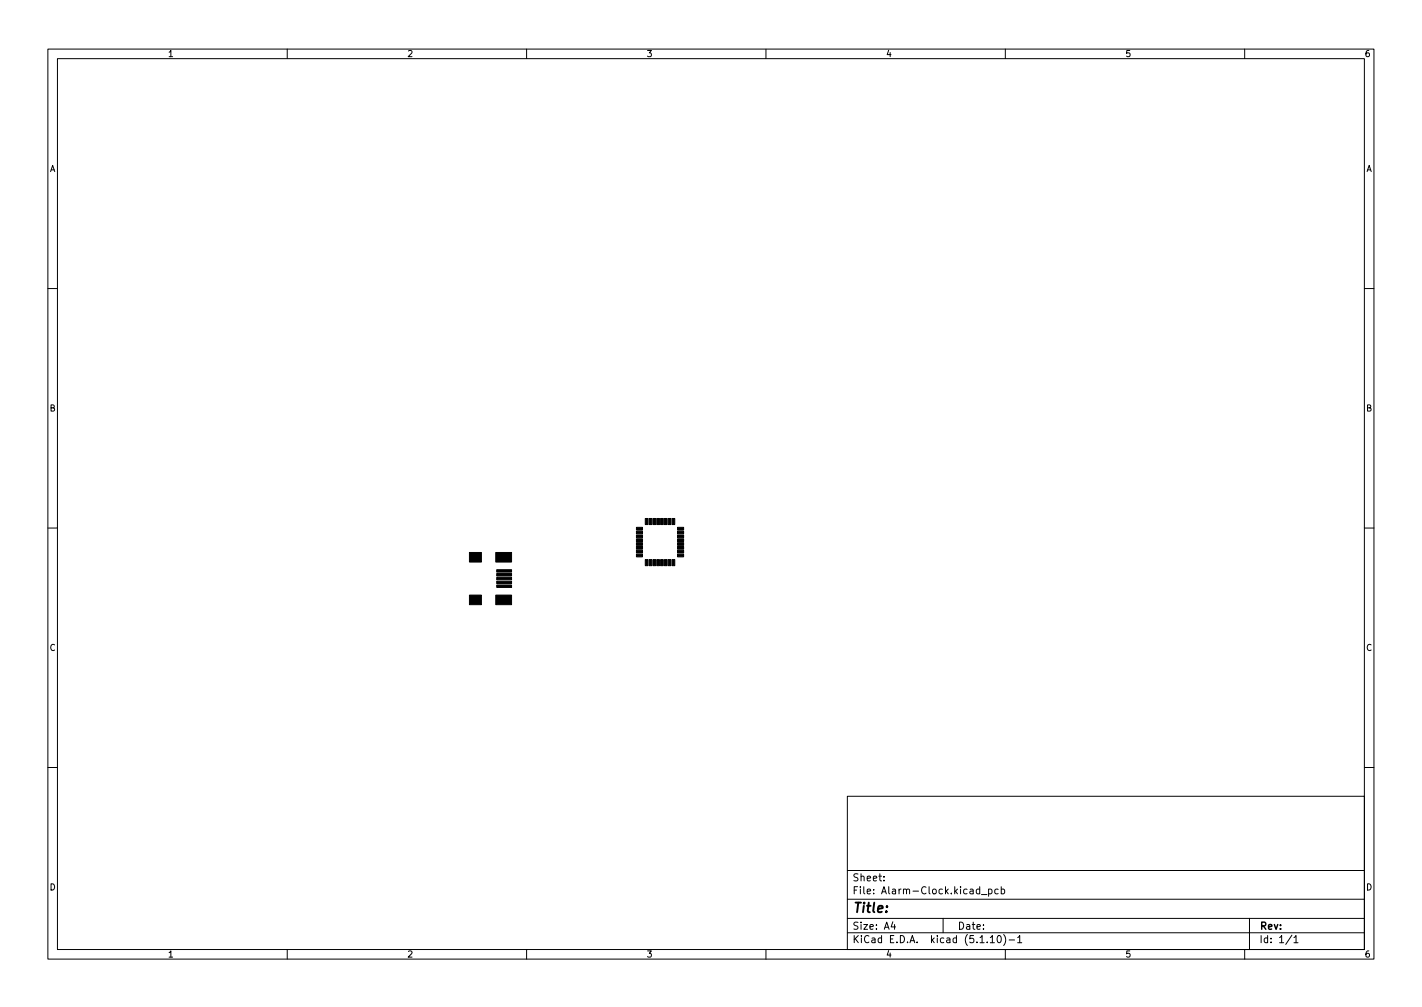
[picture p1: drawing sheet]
<svg xmlns="http://www.w3.org/2000/svg" width="297mm" height="210mm" viewBox="0 0 297 210" stroke-linecap="round" stroke-linejoin="round" font-family="sans-serif">
<defs><g id="words">
<text font-size="2.8" x="178" y="190.6">Title:</text>
<g font-size="2.1">
<text x="178" y="184">Sheet:</text>
<text x="178" y="186.7">File: Alarm-Clock.kicad_pcb</text>
<text x="178" y="196.9">KiCad E.D.A. kicad (5.1.10)-1</text>
<text x="178" y="194.1">Size: A4</text>
<text x="200" y="194.1">Date:</text>
<text x="263" y="194.1">Rev:</text>
<text x="263" y="196.9">Id: 1/1</text>
</g>
<g font-size="1.8">
<text x="35" y="11.9">1</text>
<text x="85" y="11.9">2</text>
<text x="135" y="11.9">3</text>
<text x="185" y="11.9">4</text>
<text x="235" y="11.9">5</text>
<text x="285" y="11.9">6</text>
<text x="10.3" y="35.9">A</text>
<text x="285.3" y="35.9">A</text>
<text x="10.3" y="85.9">B</text>
<text x="285.3" y="85.9">B</text>
<text x="10.3" y="135.9">C</text>
<text x="285.3" y="135.9">C</text>
<text x="10.3" y="185.9">D</text>
<text x="285.3" y="185.9">D</text>
<text x="35" y="199.9">1</text>
<text x="85" y="199.9">2</text>
<text x="135" y="199.9">3</text>
<text x="185" y="199.9">4</text>
<text x="235" y="199.9">5</text>
<text x="285" y="199.9">6</text>
</g>
</g></defs>
<g fill="none" stroke="#000" stroke-width=".21">
<path d="M10 10.2h277v190.1h-277zM12 12.2h273v186.1h-273zM60 10.2v2M110 10.2v2M160 10.2v2M210 10.2v2M260 10.2v2M10 60.2h2M285 60.2h2M10 110.2h2M285 110.2h2M10 160.2h2"/>
<path d="M177 166.3h108v32h-108zM285 160.2h2M60 198.3v2M110 198.3v2M160 198.3v2M177 194.8h108M177 191.8h108M177 187.8h108M177 181.8h108M184.6 183.8v.1M184.6 183v.1M186.5 192.5l-.4 1h1"/>
<path d="M186.9 193v1M197 191.8v3M204.6 185.7l-.4-.1-.3 .3 .2 .7h.5M204.6 185.1v1.5M205 186.8h1.1M206.5 185.7l.4-.1 .3 .3-.1 .7h-.6M206.5 185.6v1.5M206.9 195.8l.4-.5v1.5M206.9 196.8h.8M208.5 195.4l.1-.1a.8 .8 0 0 1 .6 .8 .8 .8 0 0 1-.6 .7 1 1 0 0 1-.1-1.4zM208.5 185.7l-.4-.1-.3 .3 .1 .7h.6M209.1 185.7l.5-.1 .3 .3-.2 .7h-.6"/>
<path d="M209.1 185.1v1.5M209.6 195.1a1.72 1.72 0 0 1 0 2.3M210 198.3v2M210.8 196.3h1.1M212.6 195.8l.4-.5v1.5M212.6 196.8h.8M260 198.3v2M261 191.8v6.5M269.9 195.3l-1.3 1.9M270.3 195.8l.4-.5v1.5M270.3 196.8h.8"/>
</g>
<g fill="#000" stroke="#000" stroke-width=".21">
<path d="M98.1 115.4h2.5v2h-2.5zM103.6 115.4h3.3v2h-3.3zM103.8 119h3.1v.5h-3.1zM132.9 115.7h1.3v.6h-1.3zM132.9 114.9h1.3v.6h-1.3zM132.9 114.1h1.3v.6h-1.3zM132.9 113.3h1.3v.6h-1.3zM132.9 112.5h1.3v.6h-1.3zM132.9 111.7h1.3v.6h-1.3zM132.9 110.9h1.3v.6h-1.3zM132.9 110.1h1.3v.6h-1.3zM134.8 108.3h.6v1.2h-.6z"/>
<path d="M134.8 116.8h.6v1.3h-.6zM135.6 108.3h.6v1.2h-.6zM135.6 116.8h.6v1.3h-.6zM136.4 108.3h.6v1.2h-.6zM136.4 116.8h.6v1.3h-.6zM137.2 108.3h.6v1.2h-.6zM137.2 116.8h.6v1.3h-.6zM138 108.3h.6v1.2h-.6zM138 116.8h.6v1.3h-.6zM138.8 108.3h.6v1.2h-.6zM138.8 116.8h.6v1.3h-.6zM139.6 108.3h.6v1.2h-.6z"/>
<path d="M139.6 116.8h.6v1.3h-.6zM140.4 108.3h.6v1.2h-.6zM140.4 116.8h.6v1.3h-.6zM141.5 110.1h1.3v.6h-1.3zM141.5 110.9h1.3v.6h-1.3zM141.5 111.7h1.3v.6h-1.3zM141.5 112.5h1.3v.6h-1.3zM141.5 113.3h1.3v.6h-1.3zM141.5 114.1h1.3v.6h-1.3zM141.5 114.9h1.3v.6h-1.3zM141.5 115.7h1.3v.6h-1.3zM98.1 124.3h2.5v2h-2.5z"/>
<path d="M103.6 124.3h3.3v2h-3.3zM103.8 122.2h3.1v.5h-3.1zM103.8 121.4h3.1v.5h-3.1zM103.8 120.6h3.1v.5h-3.1zM103.8 119.8h3.1v.5h-3.1z"/>
</g>
<use href="#words"/>
</svg>
